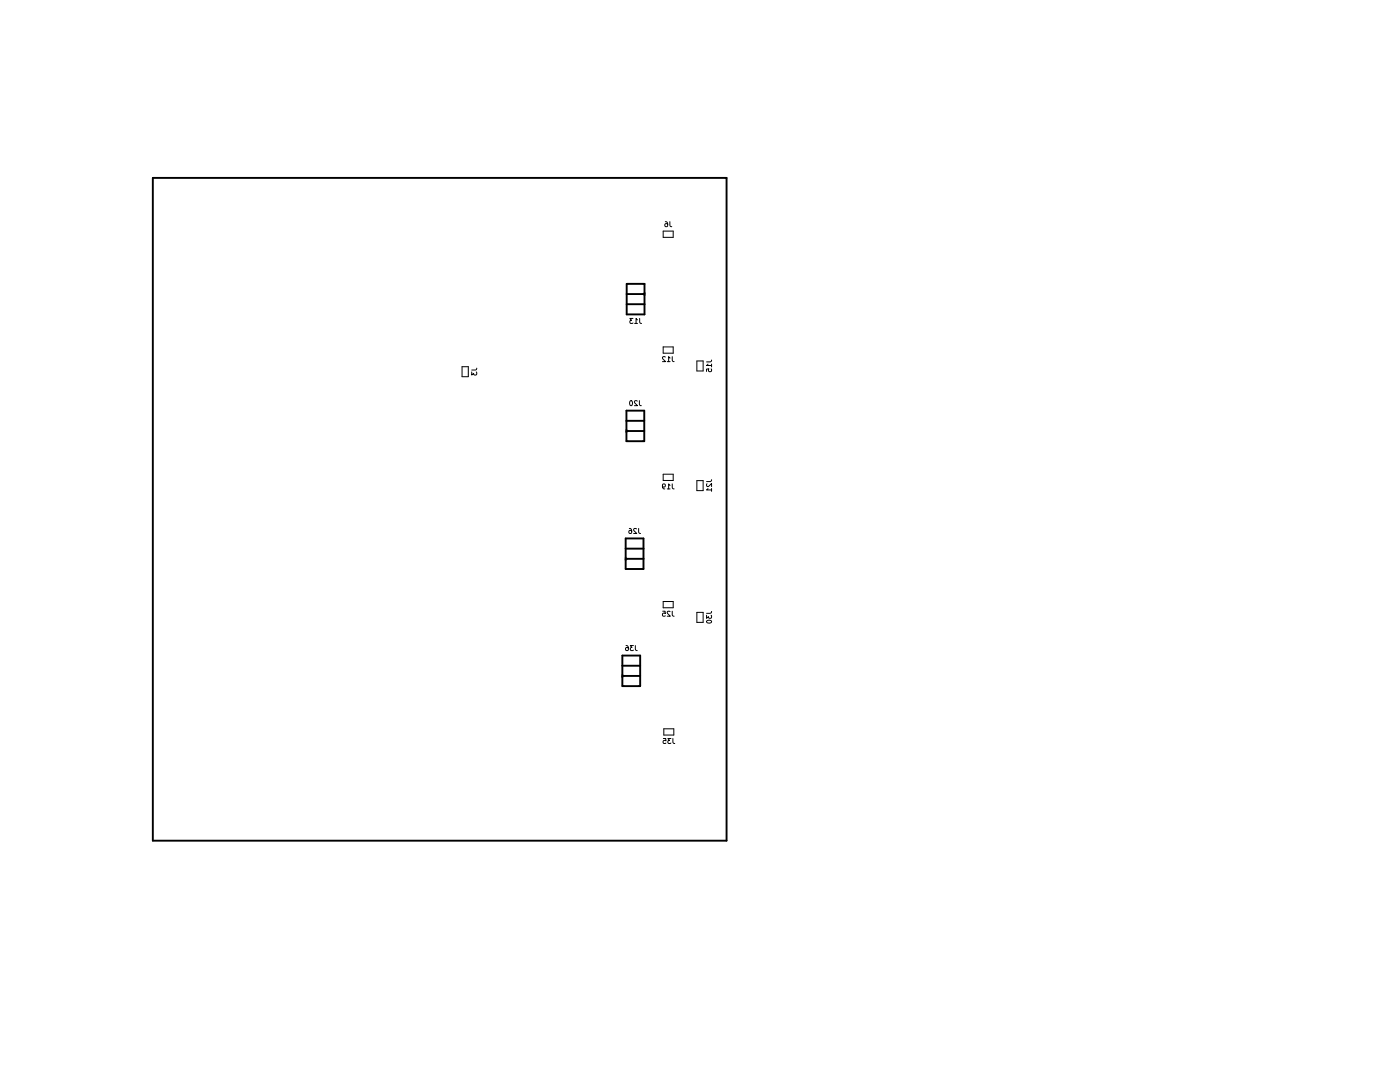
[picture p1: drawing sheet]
<svg xmlns="http://www.w3.org/2000/svg" width="279mm" height="216mm" viewBox="0 0 279 216" stroke-linecap="round" stroke-linejoin="round" font-family="sans-serif">
<g fill="none" stroke="#000" stroke-width=".38">
<path d="M30.5 35.5h114.5v132.2h-114.5zM125.1 56.6h3.5v6.1h-3.5zM125.1 58.7h3.5M125.1 60.7h3.5M125 81.9h3.6v6.1h-3.6zM125 84h3.6M125 86h3.6M124.9 107.4h3.5v6.1h-3.5zM124.9 109.5h3.5M124.9 111.5h3.5M124.2 130.8h3.6v6.1h-3.6zM124.2 132.8h3.6"/>
<path d="M124.2 134.9h3.6"/>
</g>
<g fill="none" stroke="#000" stroke-width=".2">
<path d="M132.4 46.1h1.9v1.3h-1.9zM132.8 44.2l.4 .3 .1 .5-.2 .2-.4-.1 .1-.4 .3-.1 .2 .2M133.7 44.2v.9l.4 .1M92.2 73.2h1.3v2h-1.3zM94.1 74.2v.6l.4-.3 .1 .3h.5v-.6M95.1 73.5l-.1 .3h-.9M126.3 63.5h-.6l.3 .4-.2 .1v.4h.5M126.7 64.5h.5M127.2 63.8l-.3-.3v1M127.6 79.9l.1 .9 .3 .1M127.7 63.5v.9l.3 .1M132.4 69.2h1.9v1.3h-1.9z"/>
<path d="M132.8 71.3l-.4-.1-.2 .2 .6 .8h-.6M133.2 72.2h.5M133.7 71.4l-.3-.2v1M134.2 71.2v.8l.3 .2M139.1 72h1.2v2h-1.2zM141.3 72.6l-.3 .3h1M141.9 73.6v.5h-.5l.1-.5h-.5v.5M142 71.8l-.1 .4h-.9M142 72.6v.6M125.7 80l.2-.1a.49 .49 0 0 1 .3 .6 .49 .49 0 0 1-.4 .4l-.1-.3zM127.2 80l-.4-.1-.2 .3 .6 .7h-.6M132.2 97l.2 .2 .3-.1v-.4l-.3-.1-.2 .2 .1 .5 .4 .3"/>
<path d="M132.4 94.6h1.9v1.3h-1.9zM133.2 97.6h.5M133.7 96.8l-.3-.2v1M134.2 96.6v.8l.3 .2M139.1 95.9h1.2v2h-1.2zM141.1 96.5l-.1 .4 .3 .2 .7-.6v.6M141.3 97.5l-.3 .3h1M142 95.7l-.1 .3-.9 .1M142 97.5v.5M125.6 105.4l.4 .3 .1 .6-.2 .1h-.4l.1-.5 .3-.1 .2 .2M127 105.5l-.4-.1-.1 .3 .6 .7h-.6M127.5 105.4v.9l.3 .1"/>
<path d="M124.9 128.8l.5 .3v.5l-.2 .2-.3-.1v-.5h.3l.2 .2M126.4 128.8h-.6l.3 .4-.3 .1v.4h.6M126.8 128.8v.9l.4 .1M132.3 122h.4l.1 .4h-.5v.5h.5M132.4 120h1.9v1.3h-1.9zM133.7 122.1l-.3-.1-.2 .2 .6 .8h-.6M134.2 122v.8l.3 .2M139.1 122.2h1.2v2h-1.2zM141 122.8v.6l.4-.4 .1 .3h.4v-.5M141.1 123.9a.49 .49 0 0 1 .5-.2 .49 .49 0 0 1 .4 .5 .49 .49 0 0 1-.6 .2 .49 .49 0 0 1-.3-.5zM142 122l-.1 .3-.9 .1M132.4 147.4h.5v.4h-.5v.5h.5"/>
<path d="M132.5 145.4h2v1.3h-2zM133.9 147.4h-.6l.3 .3-.3 .1v.5h.6M134.3 147.4v.8l.4 .2"/>
</g>
</svg>
